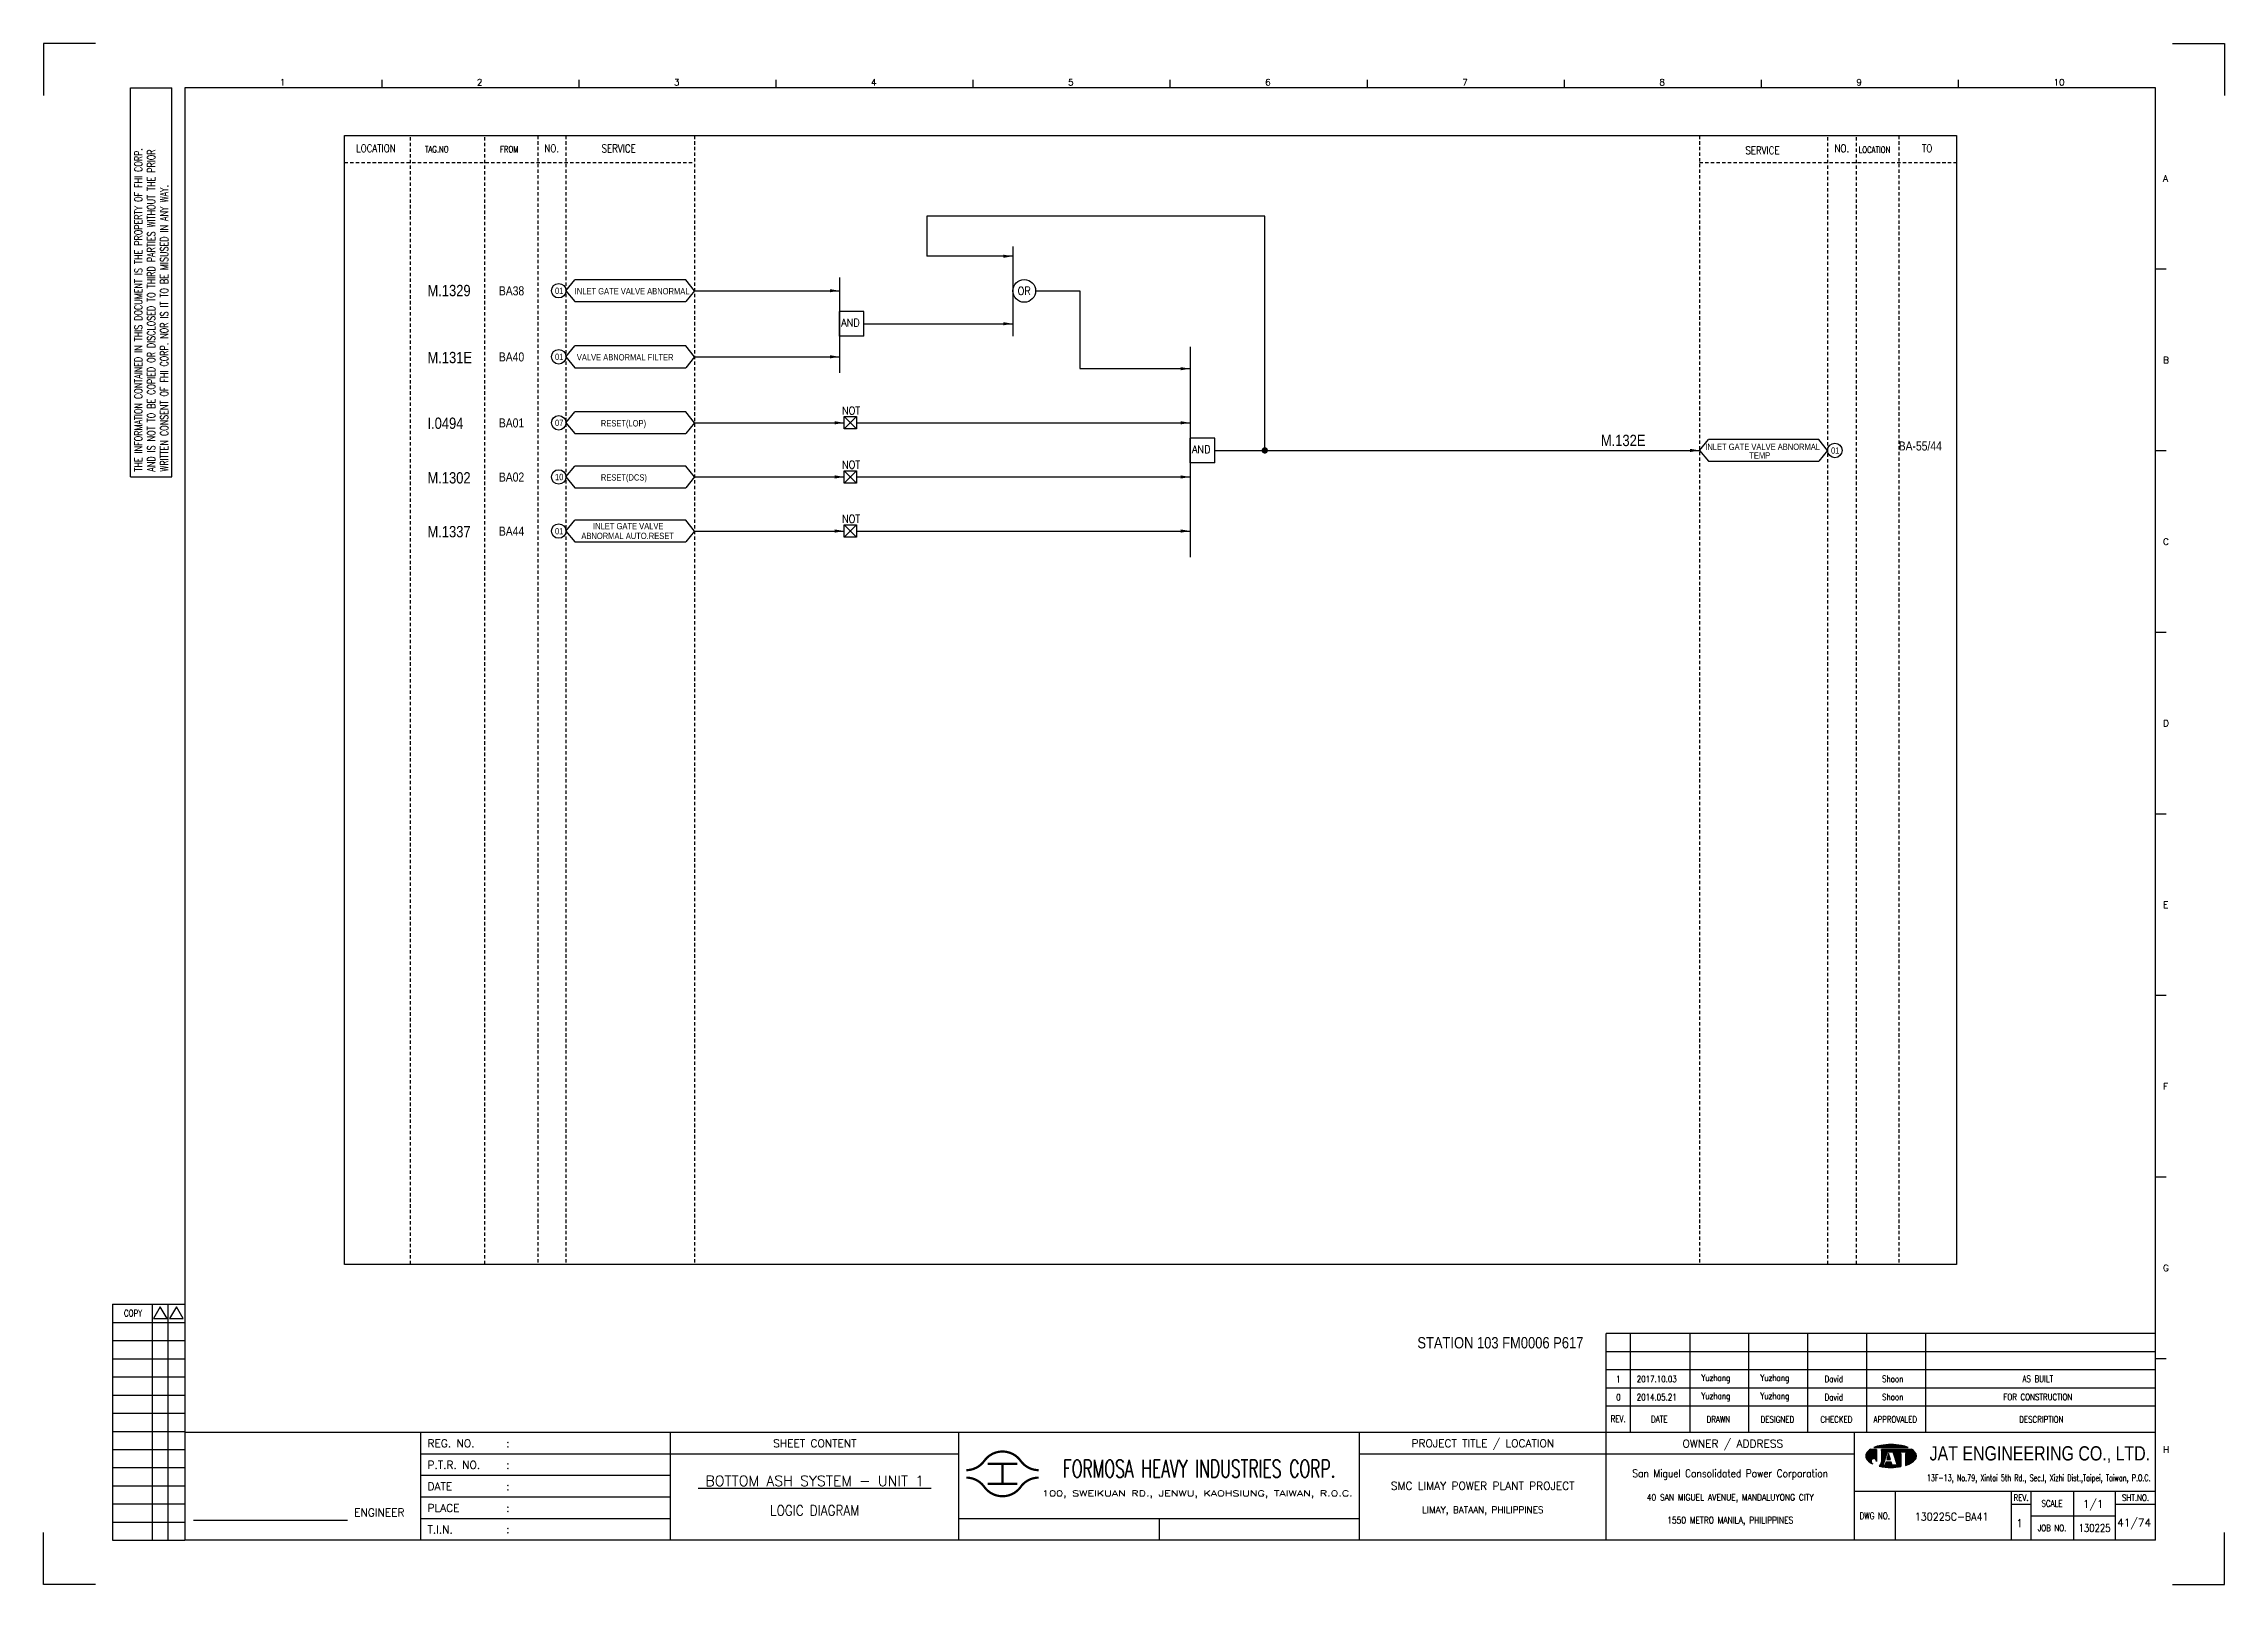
# Model space of a CAD drawing. Extents: x 1463 to 2429, y -93 to 589.
import ezdxf
from ezdxf.enums import TextEntityAlignment as Align

# ---------------------------------------------------------------- set-up
doc = ezdxf.new("R2010")
doc.units = 0
doc.header["$MEASUREMENT"] = 0
doc.linetypes.add('HIDDEN', pattern=[4, 1.5, -1, 1.5])
doc.layers.get('0').update_dxf_attribs({"linetype": 'CONTINUOUS'})
doc.layers.get('DEFPOINTS').update_dxf_attribs({"linetype": 'CONTINUOUS'})
for name, color, linetype in [('B_DIM', 7, 'CONTINUOUS'), ('CON', 4, 'CONTINUOUS'), ('DCS', 7, 'CONTINUOUS'), ('DIM', 3, 'CONTINUOUS'), ('HID', 2, 'HIDDEN'), ('T', 2, 'CONTINUOUS'), ('TEXT', 7, 'CONTINUOUS'), ('圖框CON', 4, 'CONTINUOUS'), ('圖框DIM', 3, 'CONTINUOUS'), ('框線', 6, 'CONTINUOUS')]:
    doc.layers.add(name, color=color, linetype=linetype)
doc.styles.add('AEH', font='simplex', dxfattribs={"width": 0.8, "bigfont": 'ae'})
doc.styles.add('DAYUKP', font='complex', dxfattribs={"bigfont": 'DAYUKP.SHX'})
doc.styles.add('E2', font='simplex.shx', dxfattribs={"height": 2})
doc.styles.add('E3', font='simplex.shx', dxfattribs={"height": 3})
doc.styles.add('E4', font='simplex.shx', dxfattribs={"height": 4})
doc.styles.add('ROMANS', font='romans', dxfattribs={"width": 0.8})
doc.styles.add('style3', font='ARIALN.TTF')
doc.styles.add('WMF-Arial0', font='arial.ttf')

msp = doc.modelspace()

# ---------------------------------------------------------------- texts
at = {"layer": 'CON', "style": 'ROMANS'}
for s, width, p in [('LOCATION', 0.8, (1610.13, 542.71)), ('NO.', 0.8, (1688.02, 542.71)), ('SERVICE', 0.8, (1717.67, 542.63)), ('SERVICE', 0.8, (2224.31, 541.81)), ('NO.', 0.8, (2259.45, 542.71)), ('TO', 0.8, (2297.25, 542.71)), ('OR', 0.9, (1897.31, 479.57)), ('NOT', 0.9, (1820.58, 426.55)), ('NOT', 0.9, (1820.58, 402.58)), ('NOT', 0.9, (1820.58, 378.61))]:
    msp.add_text(s, height=3.5, dxfattribs=dict(at, width=width)).set_placement(p, align=Align.MIDDLE)
for s, height, width, p in [('TAG.NO', 2.8, 0.8, (1631.86, 540.05)), ('FROM', 2.8, 0.8, (1665.12, 540.05)), ('LOCATION', 2.8, 0.8, (2266.89, 539.81)), ('AND', 3.5, 0.9, (1816.24, 462.71)), ('AND', 3.5, 0.9, (1971.6, 406.61))]:
    msp.add_text(s, height=height, dxfattribs=dict(at, width=width)).set_placement(p, align=Align.BOTTOM_LEFT)
at = {"layer": 'CON', "style": 'style3'}
for s, p in [('BA38', (1664.61, 479.6)), ('BA40', (1664.61, 450.34)), ('BA01', (1664.61, 421.11)), ('BA02', (1664.61, 397.14)), ('BA44', (1664.61, 373.17))]:
    msp.add_text(s, height=4, dxfattribs=at).set_placement(p, align=Align.MIDDLE_LEFT)
for s, p in [('01', (1689.46, 477.37)), ('INLET GATE VALVE ABNORMAL', (1698.21, 477.19)), ('01', (1689.46, 448.11)), (' VALVE ABNORMAL FILTER', (1698.21, 447.93)), ('07', (1689.46, 418.88)), ('RESET(LOP)', (1709.78, 418.7)), (' INLET GATE VALVE ABNORMAL', (2198.05, 408.27)), ('TEMP', (2218.45, 404.48)), ('01', (2254.68, 406.64)), ('10', (1689.46, 394.91)), ('RESET(DCS)', (1709.78, 394.74)), ('INLET GATE VALVE', (1706.34, 373.18)), ('01', (1689.46, 370.94)), (' ABNORMAL AUTO.RESET', (1700.22, 368.83))]:
    msp.add_text(s, height=2.8, dxfattribs=at).set_placement(p, align=Align.BOTTOM_LEFT)
msp.add_text('BA-55/44', height=4, dxfattribs=at).set_placement((2284.65, 408.9))
at = {"layer": 'DCS', "linetype": 'ByBlock', "style": 'style3'}
for s, p in [('M.1329', (1632.98, 477.23)), ('M.131E', (1632.98, 447.56)), ('I.0494', (1632.98, 418.47)), ('M.132E', (2152.73, 410.86)), ('M.1302', (1632.98, 394.3)), ('M.1337', (1632.98, 370.46)), ('STATION 103 FM0006 P617', (2071.44, 11.3))]:
    msp.add_text(s, height=5, dxfattribs=at).set_placement(p)
at = {"layer": 'T', "style": 'AEH', "width": 0.8}
for s, height, p in [('0', 2.87, (2160.47, -10.34)), ('1', 2.87, (2160.47, -2.3)), ('2017.10.03', 2.871, (2177.47, -2.26)), ('2014.05.21', 2.871, (2177.47, -10.3)), ('Yuzhang', 2.871, (2203.67, -2.18)), ('Yuzhang', 2.871, (2203.67, -10.22)), ('Yuzhang', 2.871, (2229.78, -2.18)), ('Yuzhang', 2.871, (2229.78, -10.22)), ('David', 2.871, (2255.9, -2.18)), ('David', 2.871, (2255.9, -10.22)), ('Shoon', 2.871, (2282.01, -2.18)), ('Shoon', 2.871, (2282.01, -10.22)), ('FOR CONSTRUCTION', 2.8714, (2346.28, -10.22)), ('AS BUILT', 2.871, (2346.28, -2.18))]:
    msp.add_text(s, height=height, dxfattribs=at).set_placement(p, align=Align.MIDDLE)
at = {"layer": 'TEXT', "color": 2, "style": 'E3', "width": 0.8}
msp.add_text('130225', height=3.446, dxfattribs=at).set_placement((2371.41, -68.25), align=Align.MIDDLE_CENTER)

# ---------------------------------------------------------------- blocks, each defined once
blk = doc.blocks.new('LEADER')
at = {"layer": 'CON'}
blk.add_solid([(0.85, -0.57), (0.85, -1.57), (3.85, -1.07)], dxfattribs=at)
blk = doc.blocks.new('Sht_Cont_T3')
at = {"layer": 'TEXT', "color": 3, "linetype": 'Continuous', "style": 'E4'}
for tag, p in [('$SHT_CONT_L1$', (55.63, 24.91)), ('$SHT_CONT_L2$', (55.63, 16.61)), ('$SHT_CONT_L3$', (55.63, 8.3))]:
    blk.add_attdef(tag, text='', height=4, dxfattribs=at).set_placement(p, align=Align.MIDDLE)
blk = doc.blocks.new('1880-TITLE_BLK')
at = {"layer": 'TEXT', "color": 2, "linetype": 'Continuous', "style": 'E3'}
for tag, p in [('DWG_NO', (736.41, 26.44)), ('REV', (762.59, 23.97)), ('SCALE', (790.95, 31.17)), ('SHT_NO', (806.74, 23.97))]:
    blk.add_attdef(tag, text='', height=3, dxfattribs=at).set_placement(p, align=Align.MIDDLE)
at = {"layer": 'TEXT', "linetype": 'Continuous', "style": 'E2', "width": 0.6}
for tag, p in [('REV_DATE', (418.65, 19.76)), ('APPR_DATE', (492.93, 19.76))]:
    blk.add_attdef(tag, text='', height=2, dxfattribs=at).set_placement(p, align=Align.MIDDLE_LEFT)
blk = doc.blocks.new('1')
at = {"ltscale": 500, "const_width": 0.99}
blk.add_lwpolyline([(1686.83, 57.65, -0.241531), (1678.79, 61.78, 0.512989), (1662.7, 61.78, -0.241531), (1654.66, 57.65, -0.241531)], format="xyb", dxfattribs=at)
for points in [[(1664.14, 60.4), (1677.35, 60.4)], [(1670.74, 60.4), (1670.74, 51.6)], [(1664.14, 51.6), (1677.35, 51.6)]]:
    blk.add_lwpolyline(points, dxfattribs=at)
at = {"const_width": 0.99}
blk.add_lwpolyline([(1686.83, 54.35, 0.241531), (1678.79, 50.22, -0.512989), (1662.7, 50.22, 0.241531), (1654.66, 54.35, 0.241531)], format="xyb", dxfattribs=at)
at = {"layer": 'B_DIM'}
for p, q in [((2181.53, 118.11), (1938.08, 118.11)), ((1938.08, 74.29), (1938.08, 118.11)), ((1948.92, 74.29), (1948.92, 118.11)), ((1975.28, 74.29), (1975.28, 118.11)), ((2001.39, 74.29), (2001.39, 118.11)), ((2027.5, 74.29), (2027.5, 118.11)), ((2053.62, 74.29), (2053.62, 118.11)), ((2079.73, 74.29), (2079.73, 118.11)), ((2181.53, 110.07), (1938.08, 110.07)), ((1938.08, 77.93), (1938.08, 104.33)), ((2181.53, 102.03), (1938.08, 102.03)), ((2181.53, 93.99), (1938.08, 93.99)), ((2181.53, 85.95), (1938.08, 85.95))]:
    blk.add_line(p, q, dxfattribs=at)
at = {"layer": 'CON'}
for points in [[(1523.67, 26.6), (1523.67, 74.29)], [(1651.45, 26.6), (1651.45, 74.29)]]:
    blk.add_lwpolyline(points, dxfattribs=at)
at = {"layer": 'CON', "ltscale": 500}
for points in [[(1523.67, 64.75), (1413.11, 64.75)], [(1651.45, 64.75), (1523.67, 64.75)], [(1523.67, 55.22), (1413.11, 55.22)], [(1523.67, 45.69), (1413.11, 45.69)], [(1523.67, 36.15), (1413.11, 36.15)]]:
    blk.add_lwpolyline(points, dxfattribs=at)
at = {"layer": 'DEFPOINTS'}
for points in [[(1268.99, 689.33), (1246.02, 689.33), (1246.02, 666.36)], [(2189, 689.33), (2211.97, 689.33), (2211.97, 666.36)], [(1268.99, 7.08), (1246.02, 7.08), (1246.02, 30.05)], [(2189, 7.08), (2211.97, 7.08), (2211.97, 30.05)]]:
    blk.add_lwpolyline(points, dxfattribs=at)
at = {"layer": 'DIM'}
for p, q in [((1276.46, 131.12), (1276.46, 26.6)), ((1276.46, 131.12), (1308.62, 131.12)), ((1294.26, 26.6), (1294.26, 131.12)), ((1301.15, 26.6), (1301.15, 131.12)), ((1276.46, 123.08), (1308.62, 123.08)), ((1276.46, 115.04), (1308.62, 115.04)), ((1276.46, 107), (1308.62, 107)), ((1276.46, 98.96), (1308.62, 98.96)), ((1276.46, 90.92), (1308.62, 90.92)), ((1276.46, 82.88), (1308.62, 82.88)), ((1276.46, 74.84), (1308.62, 74.84)), ((1276.46, 66.8), (1308.62, 66.8)), ((1276.46, 58.76), (1308.62, 58.76)), ((1276.46, 50.72), (1308.62, 50.72)), ((1276.46, 42.68), (1308.62, 42.68)), ((1276.46, 34.64), (1308.62, 34.64)), ((1276.46, 26.6), (1308.62, 26.6))]:
    blk.add_line(p, q, dxfattribs=at)
for points in [[(1297.7, 129.98), (1294.72, 124.81), (1300.69, 124.81)], [(1304.83, 129.98), (1301.84, 124.81), (1307.81, 124.81)]]:
    blk.add_lwpolyline(points, close=True, dxfattribs=at)
at = {"layer": 'T', "lineweight": -3}
for p, q in [((2056.73, 67.67), (2071.93, 67.67)), ((2057.91, 66.87), (2055.21, 66.87)), ((2057.91, 66.87), (2057.91, 61.52)), ((2073.45, 66.87), (2060.05, 66.87)), ((2060.05, 66.33), (2060.05, 66.87)), ((2060.05, 66.87), (2060.05, 61.23)), ((2061.8, 63.05), (2060.05, 61.24)), ((2060.85, 59.91), (2062.72, 65.8)), ((2061.65, 59.91), (2060.85, 59.91)), ((2062.08, 61.25), (2061.65, 59.91)), ((2064.44, 61.25), (2062.08, 61.25)), ((2063.26, 65), (2062.41, 62.32)), ((2062.41, 62.32), (2064.1, 62.32)), ((2062.72, 65.8), (2065.13, 65.8)), ((2064.1, 62.32), (2063.26, 65)), ((2063.79, 65.8), (2065.13, 65.8)), ((2064.86, 59.91), (2064.44, 61.25)), ((2067, 59.91), (2064.86, 59.91)), ((2065.13, 65.8), (2067, 59.91)), ((2066.74, 65.8), (2072.62, 65.8)), ((2066.74, 65), (2066.74, 65.8)), ((2068.61, 65), (2066.74, 65)), ((2068.61, 65), (2068.61, 59.21)), ((2072.62, 65), (2070.75, 65)), ((2070.75, 65), (2070.75, 59.74)), ((2072.62, 65.8), (2072.62, 65))]:
    blk.add_line(p, q, dxfattribs=at)
at = {"layer": 'T', "color": 0, "lineweight": -3}
for p, q in [((2056.94, 67.67), (2057.09, 67.82)), ((2057.16, 67.67), (2057.44, 67.95)), ((2057.39, 67.67), (2057.78, 68.07)), ((2057.61, 67.67), (2058.11, 68.18)), ((2057.83, 67.67), (2058.43, 68.27)), ((2058.05, 67.67), (2058.73, 68.35)), ((2058.27, 67.67), (2059.03, 68.43)), ((2058.49, 67.67), (2059.32, 68.49)), ((2058.72, 67.67), (2059.6, 68.55)), ((2058.94, 67.67), (2059.87, 68.6)), ((2059.16, 67.67), (2060.14, 68.65)), ((2059.38, 67.67), (2060.41, 68.7)), ((2059.6, 67.67), (2060.67, 68.74)), ((2059.82, 67.67), (2060.93, 68.77)), ((2060.05, 67.67), (2061.18, 68.81)), ((2060.27, 67.67), (2061.44, 68.84)), ((2060.49, 67.67), (2061.69, 68.87)), ((2060.71, 67.67), (2061.93, 68.89)), ((2060.93, 67.67), (2062.18, 68.91)), ((2061.15, 67.67), (2062.42, 68.93)), ((2061.38, 67.67), (2062.66, 68.95)), ((2061.6, 67.67), (2062.89, 68.97)), ((2061.82, 67.67), (2063.13, 68.98)), ((2062.04, 67.67), (2063.36, 68.99)), ((2062.26, 67.67), (2063.59, 69)), ((2062.48, 67.67), (2063.82, 69)), ((2062.71, 67.67), (2064.04, 69.01)), ((2062.93, 67.67), (2064.27, 69.01)), ((2063.15, 67.67), (2064.49, 69.01)), ((2063.37, 67.67), (2064.71, 69.01)), ((2063.59, 67.67), (2064.92, 69)), ((2063.81, 67.67), (2065.14, 69)), ((2064.04, 67.67), (2065.35, 68.99)), ((2064.26, 67.67), (2065.56, 68.98)), ((2064.48, 67.67), (2065.78, 68.97)), ((2064.7, 67.67), (2065.98, 68.95)), ((2064.92, 67.67), (2066.19, 68.94)), ((2065.14, 67.67), (2066.4, 68.92)), ((2065.37, 67.67), (2066.6, 68.9)), ((2065.59, 67.67), (2066.8, 68.88)), ((2065.81, 67.67), (2067, 68.86)), ((2066.03, 67.67), (2067.2, 68.84)), ((2066.25, 67.67), (2067.4, 68.82)), ((2066.47, 67.67), (2067.6, 68.79)), ((2066.7, 67.67), (2067.79, 68.77)), ((2066.92, 67.67), (2067.98, 68.74)), ((2067.14, 67.67), (2068.18, 68.71)), ((2067.36, 67.67), (2068.37, 68.68)), ((2067.58, 67.67), (2068.56, 68.64)), ((2067.81, 67.67), (2068.75, 68.61)), ((2068.03, 67.67), (2068.93, 68.58)), ((2068.25, 67.67), (2069.12, 68.54)), ((2068.47, 67.67), (2069.3, 68.5)), ((2068.69, 67.67), (2069.48, 68.46)), ((2068.91, 67.67), (2069.66, 68.42)), ((2069.14, 67.67), (2069.84, 68.37)), ((2069.36, 67.67), (2070.01, 68.33)), ((2069.58, 67.67), (2070.19, 68.28)), ((2069.8, 67.67), (2070.36, 68.23)), ((2070.02, 67.67), (2070.53, 68.18)), ((2070.24, 67.67), (2070.7, 68.13)), ((2070.47, 67.67), (2070.87, 68.07)), ((2070.69, 67.67), (2071.03, 68.02)), ((2070.91, 67.67), (2071.2, 67.96)), ((2071.13, 67.67), (2071.36, 67.9)), ((2071.35, 67.67), (2071.52, 67.84)), ((2071.57, 67.67), (2071.68, 67.77)), ((2071.8, 67.67), (2071.83, 67.71)), ((2053.09, 63.82), (2056.14, 66.87)), ((2053.09, 64.04), (2055.92, 66.87)), ((2053.11, 63.62), (2056.36, 66.87)), ((2053.12, 64.29), (2055.7, 66.87)), ((2053.14, 63.43), (2056.58, 66.87)), ((2053.18, 63.25), (2056.8, 66.87)), ((2053.18, 64.57), (2055.47, 66.87)), ((2053.24, 63.08), (2057.03, 66.87)), ((2053.29, 64.91), (2055.25, 66.87)), ((2053.3, 62.92), (2057.25, 66.87)), ((2053.37, 62.77), (2057.47, 66.87)), ((2053.45, 62.63), (2057.69, 66.87)), ((2053.54, 62.5), (2057.91, 66.86)), ((2053.61, 65.45), (2054.47, 66.31)), ((2053.64, 62.37), (2057.91, 66.64)), ((2053.74, 62.25), (2057.91, 66.42)), ((2053.84, 62.14), (2057.91, 66.2)), ((2053.95, 62.02), (2057.91, 65.98)), ((2054.07, 61.91), (2057.91, 65.75)), ((2054.18, 61.8), (2057.91, 65.53)), ((2054.29, 61.7), (2057.91, 65.31)), ((2054.41, 61.59), (2057.91, 65.09)), ((2054.53, 61.49), (2057.91, 64.87)), ((2054.65, 61.39), (2057.91, 64.65)), ((2054.78, 61.29), (2055.59, 62.11)), ((2054.9, 61.2), (2055.48, 61.77)), ((2055.03, 61.11), (2055.46, 61.53)), ((2055.16, 61.01), (2055.47, 61.33)), ((2055.3, 60.93), (2055.52, 61.15)), ((2055.43, 60.84), (2055.59, 60.99)), ((2055.57, 60.76), (2055.67, 60.85)), ((2055.71, 60.67), (2055.76, 60.73)), ((2055.85, 60.59), (2055.88, 60.62)), ((2056, 60.52), (2056, 60.52)), ((2056.12, 62.63), (2057.91, 64.42)), ((2056.14, 60.44), (2056.14, 60.44)), ((2056.46, 62.75), (2057.91, 64.2)), ((2056.7, 62.77), (2057.91, 63.98)), ((2056.9, 62.75), (2057.91, 63.76)), ((2057.08, 62.71), (2057.91, 63.54)), ((2057.23, 62.64), (2057.91, 63.32)), ((2057.37, 62.56), (2057.91, 63.09)), ((2057.5, 62.46), (2057.91, 62.87)), ((2057.61, 62.35), (2057.91, 62.65)), ((2057.7, 62.23), (2057.91, 62.43)), ((2057.79, 62.09), (2057.91, 62.21)), ((2057.85, 61.93), (2057.91, 61.99)), ((2057.89, 61.75), (2057.91, 61.76)), ((2057.91, 61.54), (2057.91, 61.55)), ((2059.09, 59.4), (2061.43, 61.74)), ((2059.28, 59.36), (2061.33, 61.42)), ((2059.46, 59.32), (2061.23, 61.09)), ((2059.64, 59.29), (2061.12, 60.77)), ((2059.83, 59.25), (2061.02, 60.44)), ((2059.86, 60.39), (2061.54, 62.07)), ((2059.98, 60.73), (2061.64, 62.39)), ((2060.02, 59.22), (2060.92, 60.12)), ((2060.03, 61), (2061.74, 62.72)), ((2060.05, 63.24), (2063.68, 66.87)), ((2060.05, 63.46), (2063.46, 66.87)), ((2060.05, 63.68), (2063.23, 66.87)), ((2060.05, 63.9), (2063.01, 66.87)), ((2060.05, 64.13), (2062.79, 66.87)), ((2060.05, 64.35), (2062.57, 66.87)), ((2060.05, 64.57), (2062.35, 66.87)), ((2060.05, 64.79), (2062.13, 66.87)), ((2060.05, 65.01), (2061.9, 66.87)), ((2060.05, 65.23), (2061.68, 66.87)), ((2060.05, 65.46), (2061.46, 66.87)), ((2060.05, 66.12), (2060.79, 66.87)), ((2060.05, 66.34), (2060.57, 66.87)), ((2060.05, 66.56), (2060.35, 66.87)), ((2060.05, 66.79), (2060.13, 66.87)), ((2060.05, 65.68), (2061.24, 66.87)), ((2060.05, 65.9), (2061.02, 66.87)), ((2060.05, 63.02), (2062.67, 65.64)), ((2060.05, 62.8), (2062.57, 65.32)), ((2060.05, 62.57), (2062.47, 64.99)), ((2060.05, 62.35), (2062.36, 64.67)), ((2060.05, 62.13), (2062.26, 64.34)), ((2060.05, 61.91), (2062.16, 64.02)), ((2060.05, 61.69), (2062.05, 63.69)), ((2060.05, 61.46), (2061.95, 63.37)), ((2060.05, 61.24), (2060.05, 61.24)), ((2060.21, 59.19), (2060.93, 59.91)), ((2060.4, 59.16), (2061.15, 59.91)), ((2060.59, 59.13), (2061.38, 59.91)), ((2060.78, 59.1), (2061.6, 59.91)), ((2060.98, 59.07), (2063.16, 61.25)), ((2061.17, 59.04), (2063.38, 61.25)), ((2061.37, 59.02), (2063.6, 61.25)), ((2061.57, 59), (2063.82, 61.25)), ((2061.68, 59.99), (2062.94, 61.25)), ((2061.77, 58.97), (2064.04, 61.25)), ((2061.78, 60.32), (2062.71, 61.25)), ((2061.88, 60.64), (2062.49, 61.25)), ((2061.97, 58.95), (2064.27, 61.25)), ((2061.99, 60.96), (2062.27, 61.25)), ((2062.17, 58.94), (2064.45, 61.21)), ((2062.38, 58.92), (2064.51, 61.05)), ((2062.45, 62.32), (2063.71, 63.57)), ((2062.5, 62.58), (2063.65, 63.74)), ((2062.58, 58.9), (2064.56, 60.88)), ((2062.6, 62.91), (2063.6, 63.91)), ((2062.68, 62.32), (2063.76, 63.4)), ((2062.7, 63.23), (2063.55, 64.08)), ((2062.79, 58.89), (2064.61, 60.71)), ((2062.8, 63.56), (2063.49, 64.25)), ((2062.83, 65.8), (2063.9, 66.87)), ((2062.9, 62.32), (2063.81, 63.24)), ((2062.91, 63.88), (2063.44, 64.42)), ((2063, 58.88), (2064.67, 60.54)), ((2063.01, 64.2), (2063.39, 64.58)), ((2063.05, 65.8), (2064.12, 66.87)), ((2063.11, 64.53), (2063.33, 64.75)), ((2063.12, 62.32), (2063.87, 63.07)), ((2063.21, 64.85), (2063.28, 64.92)), ((2063.21, 58.87), (2064.72, 60.37)), ((2063.27, 65.8), (2064.34, 66.87)), ((2063.34, 62.32), (2063.92, 62.9)), ((2063.43, 58.86), (2064.77, 60.2)), ((2063.49, 65.8), (2064.56, 66.87)), ((2063.56, 62.32), (2063.97, 62.73)), ((2063.64, 58.85), (2064.82, 60.03)), ((2063.72, 65.8), (2064.79, 66.87)), ((2063.78, 62.32), (2064.03, 62.56)), ((2063.86, 58.85), (2064.92, 59.91)), ((2063.94, 65.8), (2065.01, 66.87)), ((2064.01, 62.32), (2064.08, 62.39)), ((2064.08, 58.84), (2065.15, 59.91)), ((2064.16, 65.8), (2065.23, 66.87)), ((2064.3, 58.84), (2065.37, 59.91)), ((2064.38, 65.8), (2065.45, 66.87)), ((2064.52, 58.84), (2065.59, 59.91)), ((2064.6, 65.8), (2065.67, 66.87)), ((2064.74, 58.85), (2065.81, 59.91)), ((2064.82, 65.8), (2065.89, 66.87)), ((2064.97, 58.85), (2066.03, 59.91)), ((2065.05, 65.8), (2066.12, 66.87)), ((2065.16, 65.69), (2066.34, 66.87)), ((2065.2, 58.86), (2066.25, 59.91)), ((2065.22, 65.53), (2066.56, 66.87)), ((2065.27, 65.36), (2066.78, 66.87)), ((2065.32, 65.19), (2067, 66.87)), ((2065.38, 65.02), (2067.22, 66.87)), ((2065.43, 64.85), (2067.45, 66.87)), ((2065.43, 58.87), (2066.48, 59.91)), ((2065.48, 64.69), (2067.67, 66.87)), ((2065.54, 64.52), (2066.74, 65.71)), ((2065.59, 64.35), (2066.74, 65.49)), ((2065.65, 64.18), (2066.74, 65.27)), ((2065.66, 58.88), (2066.7, 59.91)), ((2065.7, 64.01), (2066.74, 65.05)), ((2065.75, 63.84), (2066.9, 65)), ((2065.81, 63.68), (2067.12, 65)), ((2065.86, 63.51), (2067.35, 65)), ((2065.9, 58.89), (2066.92, 59.91)), ((2065.91, 63.34), (2067.57, 65)), ((2065.97, 63.17), (2067.79, 65)), ((2066.02, 63), (2068.01, 65)), ((2066.07, 62.84), (2068.23, 65)), ((2066.13, 62.67), (2068.46, 65)), ((2066.14, 58.91), (2068.61, 61.38)), ((2066.18, 62.5), (2068.61, 64.93)), ((2066.23, 62.33), (2068.61, 64.71)), ((2066.29, 62.16), (2068.61, 64.48)), ((2066.34, 61.99), (2068.61, 64.26)), ((2066.38, 58.93), (2068.61, 61.16)), ((2066.39, 61.83), (2068.61, 64.04)), ((2066.45, 61.66), (2068.61, 63.82)), ((2066.5, 61.49), (2068.61, 63.6)), ((2066.56, 61.32), (2068.61, 63.38)), ((2066.61, 61.15), (2068.61, 63.15)), ((2066.62, 58.95), (2068.61, 60.94)), ((2066.66, 60.99), (2068.61, 62.93)), ((2066.72, 60.82), (2068.61, 62.71)), ((2066.77, 60.65), (2068.61, 62.49)), ((2066.82, 65.8), (2067.89, 66.87)), ((2066.82, 60.48), (2068.61, 62.27)), ((2066.87, 58.97), (2068.61, 60.72)), ((2066.88, 60.31), (2068.61, 62.05)), ((2066.93, 60.14), (2068.61, 61.82)), ((2066.98, 59.98), (2068.61, 61.6)), ((2067.04, 65.8), (2068.11, 66.87)), ((2067.11, 59), (2068.61, 60.49)), ((2067.26, 65.8), (2068.33, 66.87)), ((2067.37, 59.03), (2068.61, 60.27)), ((2067.48, 65.8), (2068.55, 66.87)), ((2067.62, 59.06), (2068.61, 60.05)), ((2067.71, 65.8), (2068.78, 66.87)), ((2067.88, 59.1), (2068.61, 59.83)), ((2067.93, 65.8), (2069, 66.87)), ((2068.14, 59.14), (2068.61, 59.61)), ((2068.15, 65.8), (2069.22, 66.87)), ((2068.37, 65.8), (2069.44, 66.87)), ((2068.4, 59.18), (2068.61, 59.38)), ((2068.59, 65.8), (2069.66, 66.87)), ((2068.81, 65.8), (2069.88, 66.87)), ((2069.04, 65.8), (2070.11, 66.87)), ((2069.26, 65.8), (2070.33, 66.87)), ((2069.48, 65.8), (2070.55, 66.87)), ((2069.7, 65.8), (2070.77, 66.87)), ((2069.92, 65.8), (2070.99, 66.87)), ((2070.14, 65.8), (2071.21, 66.87)), ((2070.37, 65.8), (2071.44, 66.87)), ((2070.59, 65.8), (2071.66, 66.87)), ((2070.75, 63.08), (2074.07, 66.4)), ((2070.75, 62.86), (2074.19, 66.3)), ((2070.75, 62.63), (2074.31, 66.2)), ((2070.75, 62.41), (2074.43, 66.09)), ((2070.75, 62.19), (2074.54, 65.98)), ((2070.75, 61.97), (2074.66, 65.87)), ((2070.75, 61.75), (2074.77, 65.76)), ((2070.75, 61.53), (2074.87, 65.65)), ((2070.75, 61.3), (2074.98, 65.53)), ((2070.75, 61.08), (2075.08, 65.41)), ((2070.75, 60.86), (2075.17, 65.28)), ((2070.75, 60.64), (2075.25, 65.14)), ((2070.75, 63.96), (2071.78, 65)), ((2070.75, 63.74), (2072, 65)), ((2070.75, 63.52), (2072.22, 65)), ((2070.75, 63.3), (2072.45, 65)), ((2070.75, 64.41), (2071.34, 65)), ((2070.75, 64.19), (2071.56, 65)), ((2070.75, 64.85), (2070.89, 65)), ((2070.75, 64.63), (2071.12, 65)), ((2070.75, 60.42), (2075.33, 64.99)), ((2070.75, 60.2), (2075.39, 64.84)), ((2070.75, 59.97), (2075.45, 64.67)), ((2070.75, 59.75), (2075.5, 64.5)), ((2070.81, 65.8), (2071.88, 66.87)), ((2071.03, 65.8), (2072.1, 66.87)), ((2071.07, 59.85), (2075.53, 64.32)), ((2071.25, 65.8), (2072.32, 66.87)), ((2071.42, 59.97), (2075.56, 64.12)), ((2071.47, 65.8), (2072.54, 66.87)), ((2071.7, 65.8), (2072.77, 66.87)), ((2071.78, 60.12), (2075.57, 63.9)), ((2071.92, 65.8), (2072.99, 66.87)), ((2072.14, 65.8), (2073.21, 66.87)), ((2072.17, 60.28), (2075.55, 63.67)), ((2072.36, 65.8), (2073.43, 66.87)), ((2072.58, 65.8), (2073.57, 66.78)), ((2072.59, 60.48), (2075.51, 63.4)), ((2072.62, 65.62), (2073.7, 66.69)), ((2072.62, 65.39), (2073.83, 66.6)), ((2072.62, 65.17), (2073.95, 66.5)), ((2073.08, 60.75), (2075.42, 63.1)), ((2073.74, 61.19), (2075.24, 62.69))]:
    blk.add_line(p, q, dxfattribs=at)
at = {"layer": 'T', "lineweight": -3}
for centre, major_axis, start_param, end_param in [((2062.5, 54), (-10.49, 10.49), 5.683021, 5.897183), ((2064.33, 44.23), (-17.52, 17.52), 5.497787, 5.683021), ((2064.33, 44.23), (17.52, 17.52), 0.600164, 0.785398), ((2066.16, 54), (10.49, 10.49), 0.386002, 0.600164), ((2055.58, 63.92), (1.76, 1.76), 1.614811, 2.356194), ((2055.58, 63.92), (-1.76, 1.76), 0.785398, 1.526782), ((2059.72, 60.14), (-5.73, 5.73), 6.088179, 6.3272), ((2059.72, 67.71), (5.73, 5.73), 3.097578, 3.478972), ((2056.68, 61.54), (-0.868, 0.868), 3.906164, 8.245601), ((2057.88, 61.28), (1.53, 1.53), 4.470635, 5.546585), ((2064.33, 83.62), (17.52, 17.52), 3.710226, 3.926991), ((2064.33, 83.62), (17.52, 17.52), 3.926991, 4.100643), ((2066.16, 73.85), (-10.49, 10.49), 2.670765, 2.781027), ((2068.93, 67.71), (-5.73, 5.73), 2.781027, 3.185607), ((2068.93, 60.14), (-5.73, 5.73), 4.668374, 4.907395), ((2073.07, 63.92), (-1.76, 1.76), 3.926991, 4.668374), ((2073.07, 63.92), (1.76, 1.76), 4.756403, 5.497787)]:
    blk.add_ellipse(centre, major_axis=major_axis, ratio=1, start_param=start_param, end_param=end_param, dxfattribs=at)
at = {"layer": '圖框CON'}
for p, q in [((1284.5, 669.81), (1302.87, 669.81)), ((1284.5, 497.52), (1284.5, 669.81)), ((1302.87, 497.52), (1302.87, 669.81)), ((1395.91, 669.85), (1395.91, 673.29)), ((1483.2, 669.85), (1483.2, 673.29)), ((1570.49, 669.85), (1570.49, 673.29)), ((1657.78, 669.85), (1657.78, 673.29)), ((1745.08, 669.85), (1745.08, 673.29)), ((1832.37, 669.85), (1832.37, 673.29)), ((1919.66, 669.85), (1919.66, 673.29)), ((2006.95, 669.85), (2006.95, 673.29)), ((2094.24, 669.85), (2094.24, 673.29)), ((2186.14, 589.41), (2181.53, 589.41)), ((2186.14, 509.01), (2181.53, 509.01)), ((1284.5, 497.52), (1302.87, 497.52)), ((2186.14, 428.61), (2181.53, 428.61)), ((2186.14, 348.2), (2181.53, 348.2)), ((2186.14, 267.8), (2181.53, 267.8)), ((2186.14, 187.4), (2181.53, 187.4)), ((2186.14, 107), (2181.53, 107)), ((2048.1, 48.3), (2181.53, 48.3)), ((2066.14, 48.3), (2066.14, 26.6)), ((2117.55, 48.3), (2117.55, 26.6)), ((2117.55, 42.62), (2126.28, 42.62)), ((2126.28, 48.3), (2126.28, 26.6)), ((2145.25, 26.6), (2145.25, 48.3)), ((2163.72, 26.6), (2163.72, 48.3)), ((2163.72, 42.62), (2181.53, 42.62)), ((1740.17, 36.15), (1740.17, 26.6)), ((2126.28, 37.45), (2163.72, 37.45))]:
    blk.add_line(p, q, dxfattribs=at)
for points in [[(1413.11, 26.6), (1413.11, 74.29)], [(1828.89, 26.6), (1828.89, 74.29)], [(1938.08, 26.6), (1938.08, 74.29)], [(2048.1, 26.6), (2048.1, 74.29)], [(2048.1, 64.75), (1828.89, 64.75)], [(1828.89, 36.15), (1802.67, 36.15), (1651.45, 36.15)]]:
    blk.add_lwpolyline(points, dxfattribs=at)
at = {"layer": '圖框DIM'}
blk.add_line((1312.36, 35.55), (1380.65, 35.55), dxfattribs=at)
at = {"layer": '框線'}
for p, q in [((1308.62, 669.81), (1308.62, 26.6)), ((2181.53, 669.81), (1308.62, 669.81)), ((2181.53, 26.6), (2181.53, 669.81)), ((2181.53, 74.29), (1308.62, 74.29)), ((2181.53, 26.6), (1308.62, 26.6))]:
    blk.add_line(p, q, dxfattribs=at)
at = {"style": 'DAYUKP'}
for s, height, p in [('1', 2.87, (1350.64, 670.78)), ('2', 2.87, (1437.93, 670.78)), ('3', 2.87, (1525.22, 670.78)), ('4', 2.87, (1612.51, 670.78)), ('5', 2.87, (1699.8, 670.78)), ('6', 2.87, (1787.1, 670.78)), ('7', 2.87, (1874.39, 670.78)), ('8', 2.87, (1961.68, 670.78)), ('9', 2.87, (2048.97, 670.78)), ('10', 2.871, (2136.26, 670.78))]:
    blk.add_text(s, height=height, dxfattribs=at).set_placement(p)
for s, p in [('A', (2184.79, 629.6)), ('B', (2184.79, 549.2)), ('C', (2184.79, 468.8)), ('D', (2184.79, 388.39)), ('E', (2184.79, 307.99)), ('F', (2184.79, 227.59)), ('G', (2184.79, 147.19)), ('H', (2184.79, 66.79))]:
    blk.add_text(s, height=2.87, dxfattribs=at).set_placement(p, align=Align.MIDDLE_LEFT)
at = {"style": 'WMF-Arial0', "width": 0.8}
blk.add_text('JAT ENGINEERING CO., LTD.', height=6.3172, dxfattribs=at).set_placement((2130.24, 64.55), align=Align.MIDDLE)
at = {"color": 90, "ltscale": 500, "style": 'ROMANS', "width": 0.65}
blk.add_text('FORMOSA HEAVY INDUSTRIES CORP.', height=7.7366, dxfattribs=at).set_placement((1757.9, 58.28), align=Align.MIDDLE)
at = {"color": 2, "ltscale": 500, "style": 'ROMANS', "width": 0.85}
blk.add_text('San Miguel Consolidated Power Corporation', height=3.4457, dxfattribs=at).set_placement((1993.09, 56.23), align=Align.MIDDLE_CENTER)
at = {"color": 2, "ltscale": 500, "style": 'ROMANS'}
for s, height, p in [('SMC LIMAY POWER PLANT PROJECT', 3.4457, (1883.48, 50.7)), ('LIMAY, BATAAN, PHILIPPINES', 2.8714, (1883.48, 40.08))]:
    blk.add_text(s, height=height, dxfattribs=at).set_placement(p, align=Align.MIDDLE_CENTER)
at = {"color": 4, "ltscale": 500, "style": 'ROMANS', "width": 0.85}
for s, p in [('40 SAN MIGUEL AVENUE, MANDALUYONG CITY', (1993.09, 45.61)), ('1550 METRO MANILA, PHILIPPINES', (1993.09, 35.51))]:
    blk.add_text(s, height=2.8714, dxfattribs=at).set_placement(p, align=Align.MIDDLE_CENTER)
at = {"layer": 'B_DIM', "style": 'AEH', "width": 0.8}
for s, height, p in [('REV.', 2.871, (1943.45, 80.37)), ('DATE', 2.871, (1961.68, 80.21)), ('DRAWN', 2.871, (1987.87, 80.12)), ('DESIGNED', 2.871, (2013.98, 80.12)), ('CHECKED', 2.871, (2040.1, 80.12)), ('APPROVALED', 2.871, (2066.21, 80.12)), ('DESCRIPTION', 2.8714, (2130.87, 80.12))]:
    blk.add_text(s, height=height, dxfattribs=at).set_placement(p, align=Align.MIDDLE)
at = {"layer": 'DIM', "style": 'ROMANS', "width": 0.75}
for s, p in [('THE INFORMATION CONTAINED IN THIS DOCUMENT IS THE PROPERTY OF FHI CORP.', (1287.94, 499.82)), ('AND IS NOT TO BE COPIED OR DISCLOSED TO THIRD PARTIES WITHOUT THE PRIOR', (1293.68, 499.82)), ('WRITTEN CONSENT OF FHI CORP. NOR IS IT TO BE MISUSED IN ANY WAY.', (1299.43, 499.82))]:
    blk.add_text(s, height=3.4457, rotation=90, dxfattribs=at).set_placement(p, align=Align.MIDDLE_LEFT)
at = {"layer": 'DIM', "style": 'ROMANS', "width": 0.8}
blk.add_text('COPY', height=2.871, dxfattribs=at).set_placement((1285.64, 127.16), align=Align.MIDDLE)
at = {"layer": 'HID', "ltscale": 500, "style": 'ROMANS'}
for s, height, p in [('REG. NO.', 3.446, (1416.1, 69.52)), (':', 3.45, (1450.9, 69.52)), ('P.T.R. NO.', 3.446, (1416.1, 59.99)), (':', 3.45, (1450.9, 59.99)), ('DATE', 3.446, (1416.1, 50.45)), (':', 3.45, (1450.9, 50.45)), ('PLACE', 3.446, (1416.1, 40.92)), (':', 3.45, (1450.9, 40.92)), ('T.I.N.', 3.446, (1416.1, 31.37)), (':', 3.45, (1450.9, 31.39))]:
    blk.add_text(s, height=height, dxfattribs=at).set_placement(p, align=Align.MIDDLE_LEFT)
for s, p in [('SHEET CONTENT', (1587.56, 69.52)), ('PROJECT TITLE / LOCATION', (1883.48, 69.28)), ('OWNER / ADDRESS', (1994.25, 69.12))]:
    blk.add_text(s, height=3.4457, dxfattribs=at).set_placement(p, align=Align.MIDDLE)
at = {"layer": 'HID', "style": 'ROMANS', "width": 1.216198}
blk.add_text('100, SWEIKUAN RD., JENWU, KAOHSIUNG, TAIWAN, R.O.C.', height=2.5897, dxfattribs=at).set_placement((1688.31, 46.06), (1825.84, 46.06), align=Align.FIT)
at = {"layer": 'HID', "style": 'ROMANS'}
blk.add_text('ENGINEER', height=3.446, dxfattribs=at).set_placement((1394.71, 37.18), align=Align.CENTER)
at = {"layer": 'HID', "color": 7, "style": 'ROMANS', "width": 0.8}
for s, p in [('DWG NO.', (2057.12, 37.45)), ('REV.', (2121.92, 45.46)), ('SCALE', (2135.64, 42.87)), ('SHT.NO.', (2172.62, 45.46)), ('JOB NO.', (2135.64, 32.03))]:
    blk.add_text(s, height=2.871, dxfattribs=at).set_placement(p, align=Align.MIDDLE)
at = {"layer": 'T', "color": 2, "ltscale": 500, "style": 'ROMANS', "width": 0.65}
blk.add_text('13F-13, No.79, Xintai 5th Rd., Sec.I, Xizhi Dist.,Taipei, Taiwan, P.O.C.', height=2.8714, dxfattribs=at).set_placement((2129.74, 52.81), align=Align.CENTER)

# ---------------------------------------------------------------- linework, layer by layer
at = {"layer": 'CON'}
for p, q in [((2003.86, 512.73), (1854.12, 512.73)), ((1854.12, 512.73), (1854.12, 494.92)), ((2003.86, 408.92), (2003.86, 512.73)), ((1892.27, 494.92), (1854.12, 494.92)), ((1751.25, 479.65), (1815.45, 479.65)), ((1902.35, 479.57), (1921.88, 479.57)), ((1921.88, 479.57), (1921.88, 445.13)), ((1826.31, 465.03), (1892.27, 465.03)), ((1751.25, 450.39), (1815.45, 450.39)), ((1921.88, 445.13), (1970.81, 445.13)), ((1751.25, 421.16), (1817.58, 421.16)), ((1823.04, 421.16), (1970.81, 421.16)), ((1981.67, 408.92), (2196.45, 408.92)), ((1751.25, 397.19), (1817.58, 397.19)), ((1823.04, 397.19), (1970.81, 397.19)), ((1751.25, 373.22), (1817.58, 373.22)), ((1823.04, 373.22), (1970.81, 373.22))]:
    msp.add_line(p, q, dxfattribs=at)
at = {"layer": 'CON', "color": 6}
for p, q in [((1892.27, 499.28), (1892.27, 459.59)), ((1694.32, 479.65), (1698.22, 484.46)), ((1747.36, 484.46), (1698.22, 484.46)), ((1751.25, 479.65), (1747.36, 484.46)), ((1815.45, 485.48), (1815.45, 443.31)), ((1694.32, 479.65), (1698.22, 474.83)), ((1698.22, 474.83), (1747.36, 474.83)), ((1751.25, 479.65), (1747.36, 474.83)), ((1815.45, 459.55), (1815.45, 470.51)), ((1826.31, 470.51), (1815.45, 470.51)), ((1826.31, 459.55), (1826.31, 470.51)), ((1694.32, 450.39), (1698.22, 455.2)), ((1747.36, 455.2), (1698.22, 455.2)), ((1751.25, 450.39), (1747.36, 455.2)), ((1826.31, 459.55), (1815.45, 459.55)), ((1970.81, 454.8), (1970.81, 361.63)), ((1694.32, 450.39), (1698.22, 445.57)), ((1698.22, 445.57), (1747.36, 445.57)), ((1751.25, 450.39), (1747.36, 445.57)), ((1694.32, 421.16), (1698.22, 425.98)), ((1747.36, 425.98), (1698.22, 425.98)), ((1751.25, 421.16), (1747.36, 425.98)), ((1694.32, 421.16), (1698.22, 416.35)), ((1698.22, 416.35), (1747.36, 416.35)), ((1751.25, 421.16), (1747.36, 416.35)), ((1817.58, 423.89), (1823.04, 423.89)), ((1817.58, 423.89), (1823.04, 418.43)), ((1823.04, 423.89), (1817.58, 418.43)), ((1817.58, 418.43), (1817.58, 423.89)), ((1823.04, 418.43), (1817.58, 418.43)), ((1823.04, 423.89), (1823.04, 418.43)), ((1970.81, 403.44), (1970.81, 414.4)), ((1981.67, 414.4), (1970.81, 414.4)), ((1981.67, 403.44), (1981.67, 414.4)), ((2196.45, 408.92), (2200.35, 413.74)), ((2196.45, 408.92), (2200.35, 404.11)), ((2249.26, 413.74), (2200.35, 413.74)), ((2253.15, 408.92), (2249.26, 413.74)), ((2253.15, 408.92), (2249.26, 404.11)), ((1694.32, 397.19), (1698.22, 402.01)), ((1694.32, 397.19), (1698.22, 392.38)), ((1747.36, 402.01), (1698.22, 402.01)), ((1751.25, 397.19), (1747.36, 402.01)), ((1751.25, 397.19), (1747.36, 392.38)), ((1817.58, 394.46), (1817.58, 399.92)), ((1823.04, 399.92), (1817.58, 394.46)), ((1817.58, 399.92), (1823.04, 394.46)), ((1817.58, 399.92), (1823.04, 399.92)), ((1823.04, 399.92), (1823.04, 394.46)), ((1981.67, 403.44), (1970.81, 403.44)), ((2200.35, 404.11), (2249.26, 404.11)), ((1698.22, 392.38), (1747.36, 392.38)), ((1823.04, 394.46), (1817.58, 394.46)), ((1694.32, 373.22), (1698.22, 378.04)), ((1747.36, 378.04), (1698.22, 378.04)), ((1751.25, 373.22), (1747.36, 378.04)), ((1694.32, 373.22), (1698.22, 368.41)), ((1698.22, 368.41), (1747.36, 368.41)), ((1751.25, 373.22), (1747.36, 368.41)), ((1817.58, 370.49), (1817.58, 375.95)), ((1823.04, 375.95), (1817.58, 370.49)), ((1817.58, 375.95), (1823.04, 370.49)), ((1817.58, 375.95), (1823.04, 375.95)), ((1823.04, 370.49), (1817.58, 370.49)), ((1823.04, 375.95), (1823.04, 370.49))]:
    msp.add_line(p, q, dxfattribs=at)
at = {"layer": 'CON'}
msp.add_lwpolyline([(1596.2, 548.31), (2310.2, 548.31), (2310.2, 48.51), (1596.2, 48.51)], close=True, dxfattribs=at)
at = {"layer": 'CON', "const_width": 1.4}
msp.add_lwpolyline([(2003.16, 408.92, 1), (2004.56, 408.92, 1)], format="xyb", close=True, dxfattribs=at)
at = {"layer": 'CON', "color": 6}
msp.add_circle((1897.31, 479.57), 5.04, dxfattribs=at)
at = {"layer": 'CON'}
for centre in [(1691.11, 479.65), (1691.11, 450.39), (1691.11, 421.16), (2256.37, 408.92), (1691.11, 397.19), (1691.11, 373.22)]:
    msp.add_circle(centre, 3.21, dxfattribs=at)
at = {"layer": 'HID'}
for p, q in [((1625.25, 547.61), (1625.25, 48.51)), ((1658.18, 547.61), (1658.18, 48.51)), ((1681.9, 548.31), (1681.9, 48.49)), ((1694.32, 548.31), (1694.32, 48.49)), ((1751.25, 548.31), (1751.25, 48.51)), ((2196.45, 548.31), (2196.45, 48.51)), ((2253.15, 547.61), (2253.15, 48.51)), ((2265.75, 547.61), (2265.75, 48.51)), ((2284.65, 548.31), (2284.65, 48.51)), ((1596.2, 536.41), (1751.25, 536.41)), ((2196.45, 536.41), (2310.2, 536.41))]:
    msp.add_line(p, q, dxfattribs=at)

# ---------------------------------------------------------------- block references
msp.add_blockref('1', (216.93, -100.27))
at = {"layer": 'CON', "xscale": 1.4, "yscale": 1.4, "zscale": 1.4}
for p in [(1886.88, 496.41), (1810.06, 481.14), (1886.88, 466.52), (1810.06, 451.88), (1965.42, 446.62), (1812.19, 422.65), (1965.42, 422.65), (2191.06, 410.41), (1812.19, 398.68), (1965.42, 398.68), (1812.19, 374.72), (1965.42, 374.72)]:
    msp.add_blockref('LEADER', p, dxfattribs=at)
at = {"layer": 'TEXT', "color": 0}
ref = msp.add_blockref('Sht_Cont_T3', (1740.6, -73.67), dxfattribs=dict(at, xscale=1.148576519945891, yscale=1.148576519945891, zscale=1.148576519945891))
ref.add_attrib('$SHT_CONT_L1$', '%%U BOTTOM ASH SYSTEM - UNIT 1 ', dxfattribs={"color": 3, "linetype": 'Continuous', "height": 4.5943, "style": 'E4'}).set_placement((1804.5, -45.06), align=Align.TOP_CENTER)
ref.add_attrib('$SHT_CONT_L3$', 'LOGIC DIAGRAM', dxfattribs={"color": 3, "linetype": 'Continuous', "height": 4.5943, "style": 'E4', "width": 0.85}).set_placement((1804.5, -64.13), align=Align.BOTTOM_CENTER)
ref = msp.add_blockref('1880-TITLE_BLK', (1462.28, -93.61), dxfattribs=dict(at, xscale=1.148576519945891, yscale=1.148576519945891, zscale=1.148576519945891))
ref.add_attrib('DWG_NO', '130225C-BA41', dxfattribs={"color": 2, "linetype": 'Continuous', "height": 3.4457, "style": 'E3', "width": 0.9}).set_placement((2308.11, -63.24), align=Align.MIDDLE)
ref.add_attrib('REV', '1', dxfattribs={"color": 2, "linetype": 'Continuous', "height": 3.45, "style": 'E3'}).set_placement((2338.18, -66.08), align=Align.MIDDLE)
ref.add_attrib('SCALE', '1/1', dxfattribs={"color": 2, "linetype": 'Continuous', "height": 3.446, "style": 'E3'}).set_placement((2370.74, -57.82), align=Align.MIDDLE)
ref.add_attrib('SHT_NO', '41/74', dxfattribs={"color": 2, "linetype": 'Continuous', "height": 3.446, "style": 'E3'}).set_placement((2388.89, -66.08), align=Align.MIDDLE)

msp.set_redraw_order([(e.dxf.handle, doc.entitydb.next_handle()) for e in msp.query("TEXT MTEXT ATTDEF DIMENSION ARC_DIMENSION")])  # texts and dimensions are drawn at this point

doc.saveas('drawing.dxf')
